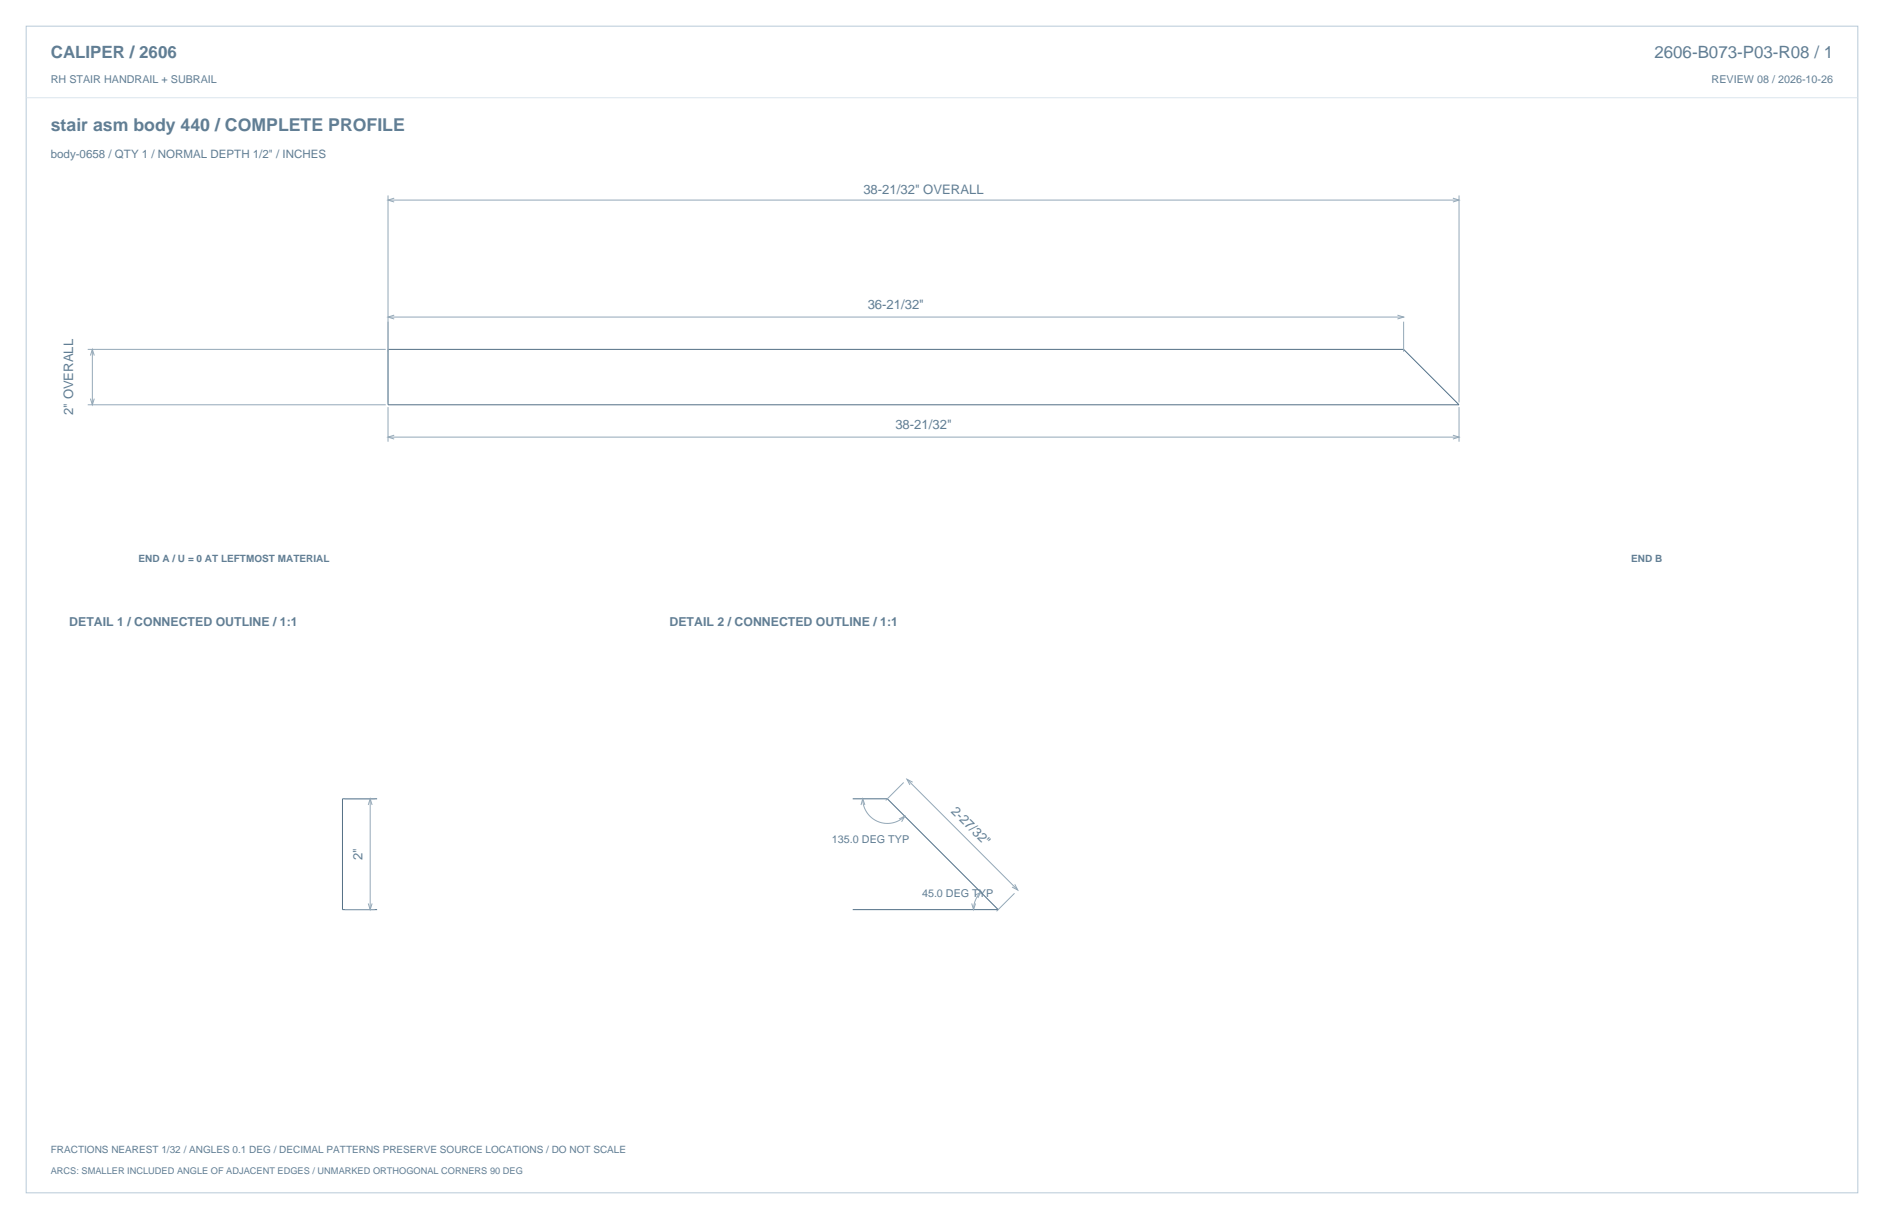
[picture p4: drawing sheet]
<svg xmlns="http://www.w3.org/2000/svg" width="864mm" height="559mm" viewBox="0 0 864 559" stroke-linecap="round" stroke-linejoin="round" font-family="sans-serif">
<defs><g id="words">
<text font-size="8.1" fill="#617e94" x="23" y="60">stair asm body 440 / COMPLETE PROFILE</text>
<g font-size="7.8" fill="#617e94">
<text x="23" y="27">CALIPER / 2606</text>
<text x="758" y="27">2606-B073-P03-R08 / 1</text>
</g>
<g font-size="6" fill="#617e94">
<text x="396" y="89">38-21/32&quot; OVERALL</text>
<text x="398" y="142">36-21/32&quot;</text>
<text x="34" y="190" transform="rotate(-90 34 190)">2&quot; OVERALL</text>
<text x="410" y="197">38-21/32&quot;</text>
<text x="436" y="372" transform="rotate(45 436 372)">2-27/32&quot;</text>
<text x="166" y="394" transform="rotate(-90 166 394)">2&quot;</text>
</g>
<g font-size="5.6" fill="#617e94">
<text x="32" y="287">DETAIL 1 / CONNECTED OUTLINE / 1:1</text>
<text x="307" y="287">DETAIL 2 / CONNECTED OUTLINE / 1:1</text>
</g>
<text font-size="5.3" fill="#617e94" x="23" y="72">body-0658 / QTY 1 / NORMAL DEPTH 1/2&quot; / INCHES</text>
<g font-size="4.9" fill="#617e94">
<text x="23" y="38">RH STAIR HANDRAIL + SUBRAIL</text>
<text x="785" y="38">REVIEW 08 / 2026-10-26</text>
<text x="381" y="387">135.0 DEG TYP</text>
<text x="423" y="411">45.0 DEG TYP</text>
</g>
<g font-size="4.6" fill="#617e94">
<text x="63" y="258">END A / U = 0 AT LEFTMOST MATERIAL</text>
<text x="748" y="258">END B</text>
<text x="23" y="528">FRACTIONS NEAREST 1/32 / ANGLES 0.1 DEG / DECIMAL PATTERNS PRESERVE SOURCE LOCATIONS / DO NOT SCALE</text>
</g>
<text font-size="4.2" fill="#617e94" x="23" y="538">ARCS: SMALLER INCLUDED ANGLE OF ADJACENT EDGES / UNMARKED ORTHOGONAL CORNERS 90 DEG</text>
</g></defs>
<path d="M12 12h840v535h-840z" fill="none" stroke="#b8cad8" stroke-width=".46"/>
<path d="M12 45h840" fill="none" stroke="#dbe5ed" stroke-width=".46"/>
<path d="M178 160h465l26 26h-491zM173 366h-16v51h16M391 366h16l51 51h-67" fill="none" stroke="#536f85" stroke-width=".46"/>
<g fill="none" stroke="#93a8b9" stroke-width=".46">
<path d="M178 90v95M178 92h491M181 91l-3 1 3 1M666 91l3 1-3 1M669 90v95M178 145h465M181 144l-3 1 3 1M641 144l2 1-2 1M643 147v14M40 160h137M41 163l1-3 1 3M42 160v26"/>
<path d="M40 186h137M41 183l1 3 1-3M178 187v15M181 199l-3 1 3 1M666 199l3 1-3 1M669 187v15M178 200h491M414 359l-8 8M416 357l51 51M418 359l-2-2 1 3M158 366h14M169 369l1-3 1 3"/>
<path d="M170 366v51M395 366a11 11 0 0 0 7 11 11 11 0 0 0 13-3M396 369l-1-3v3M412 375l3-1-2 3M158 417h14M169 414l1 3 1-3M445 414l1 3 1-3M447 410l3-1-2 3M450 409l-3 4-1 4M465 409l-8 9M465 405l2 3-3-1"/>
</g>
<use href="#words"/>
</svg>
